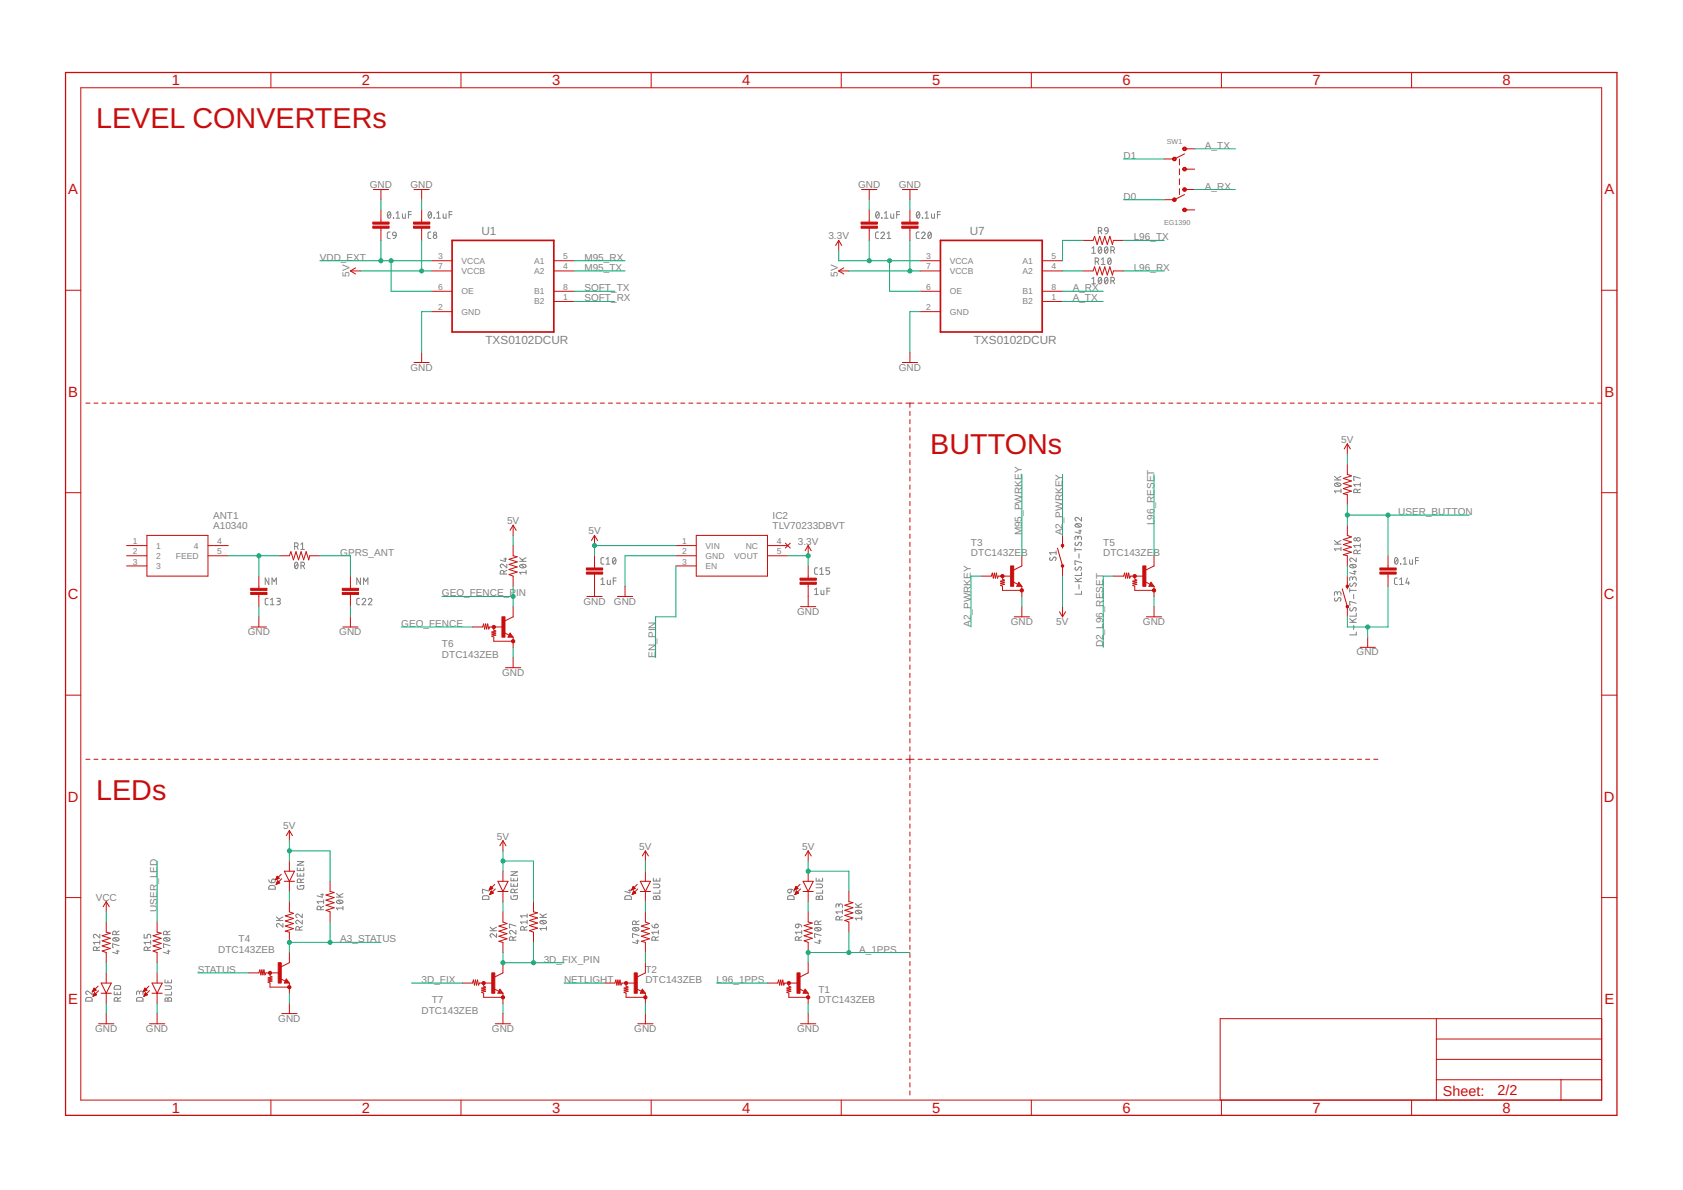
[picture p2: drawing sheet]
<svg xmlns="http://www.w3.org/2000/svg" width="420mm" height="297mm" viewBox="0 0 420 297" stroke-linecap="round" stroke-linejoin="round" font-family="sans-serif">
<defs><g id="words">
<g font-size="7.2" fill="#c90d0c">
<text x="24" y="32.1">LEVEL CONVERTERs</text>
<text x="232.2" y="113.3">BUTTONs</text>
<text x="24" y="199.7">LEDs</text>
</g>
<g font-size="3.7" fill="#c90d0c">
<text x="42.9" y="21.3">1</text>
<text x="90.3" y="21.3">2</text>
<text x="137.8" y="21.3">3</text>
<text x="185.3" y="21.3">4</text>
<text x="232.7" y="21.3">5</text>
<text x="280.2" y="21.3">6</text>
<text x="327.6" y="21.3">7</text>
<text x="375.1" y="21.3">8</text>
<text x="17" y="48.5">A</text>
<text x="400.5" y="48.5">A</text>
<text x="17" y="99">B</text>
<text x="400.5" y="99">B</text>
<text x="16.9" y="149.5">C</text>
<text x="400.4" y="149.5">C</text>
<text x="16.9" y="200.1">D</text>
<text x="400.4" y="200.1">D</text>
<text x="17" y="250.6">E</text>
<text x="400.5" y="250.6">E</text>
<text x="42.9" y="277.8">1</text>
<text x="90.3" y="277.8">2</text>
<text x="137.8" y="277.8">3</text>
<text x="185.3" y="277.8">4</text>
<text x="232.7" y="277.8">5</text>
<text x="280.2" y="277.8">6</text>
<text x="327.6" y="277.8">7</text>
<text x="375.1" y="277.8">8</text>
</g>
<g font-size="3.6" fill="#c90d0c">
<text x="360.2" y="273.5">Sheet:</text>
<text x="373.8" y="273.3">2/2</text>
</g>
<g font-size="2.9" fill="#808080">
<text x="120.2" y="58.6">U1</text>
<text x="242.1" y="58.6">U7</text>
<text x="121.2" y="85.9">TXS0102DCUR</text>
<text x="243.1" y="85.9">TXS0102DCUR</text>
</g>
<g font-size="2.5" fill="#808080">
<text x="280.5" y="39.7">D1</text>
<text x="300.8" y="37.1">A_TX</text>
<text x="92.3" y="47.1">GND</text>
<text x="102.5" y="47.1">GND</text>
<text x="214.2" y="47.1">GND</text>
<text x="224.4" y="47.1">GND</text>
<text x="300.8" y="47.3">A_RX</text>
<text x="280.5" y="49.8">D0</text>
<text x="206.8" y="59.7">3.3V</text>
<text x="79.9" y="65.1">VDD_EXT</text>
<text x="145.9" y="65.1">M95_RX</text>
<text x="283" y="60">L96_TX</text>
<text x="87.2" y="69.1" transform="rotate(-90 87.2 69.1)">5V</text>
<text x="145.9" y="67.6">M95_TX</text>
<text x="209.1" y="69.1" transform="rotate(-90 209.1 69.1)">5V</text>
<text x="283" y="67.6">L96_RX</text>
<text x="145.9" y="72.7">SOFT_TX</text>
<text x="145.9" y="75.2">SOFT_RX</text>
<text x="267.8" y="72.7">A_RX</text>
<text x="267.8" y="75.2">A_TX</text>
<text x="102.5" y="92.5">GND</text>
<text x="224.4" y="92.5">GND</text>
<text x="334.8" y="110.5">5V</text>
<text x="53.2" y="129.5">ANT1</text>
<text x="126.6" y="130.9">5V</text>
<text x="192.9" y="129.5">IC2</text>
<text x="288.1" y="131.1" transform="rotate(-90 288.1 131.1)">L96_RESET</text>
<text x="349.1" y="128.6">USER_BUTTON</text>
<text x="53.2" y="132">A10340</text>
<text x="146.9" y="133.4">5V</text>
<text x="192.9" y="132">TLV70233DBVT</text>
<text x="199.2" y="135.9">3.3V</text>
<text x="242.4" y="136.2">T3</text>
<text x="255.1" y="133.7" transform="rotate(-90 255.1 133.7)">M95_PWRKEY</text>
<text x="265.3" y="133.7" transform="rotate(-90 265.3 133.7)">A2_PWRKEY</text>
<text x="275.4" y="136.2">T5</text>
<text x="84.9" y="138.7">GPRS_ANT</text>
<text x="242.4" y="138.7">DTC143ZEB</text>
<text x="275.4" y="138.7">DTC143ZEB</text>
<text x="110.3" y="148.9">GEO_FENCE_P</text>
<text x="128.8" y="148.9">IN</text>
<text x="145.7" y="150.9">GND</text>
<text x="153.3" y="150.9">GND</text>
<text x="199" y="153.5">GND</text>
<text x="252.3" y="156">GND</text>
<text x="263.7" y="156">5V</text>
<text x="285.3" y="156">GND</text>
<text x="61.8" y="158.5">GND</text>
<text x="84.7" y="158.5">GND</text>
<text x="100.2" y="156.5">GEO_FENCE</text>
<text x="110.3" y="161.6">T6</text>
<text x="242.4" y="156.5" transform="rotate(-90 242.4 156.5)">A2_PWRKEY</text>
<text x="275.4" y="161.6" transform="rotate(-90 275.4 161.6)">D2_L96_RESET</text>
<text x="110.3" y="164.1">DTC143ZEB</text>
<text x="163.7" y="164.1" transform="rotate(-90 163.7 164.1)">EN_PIN</text>
<text x="338.7" y="163.6">GND</text>
<text x="125.3" y="168.7">GND</text>
<text x="70.7" y="207">5V</text>
<text x="124" y="209.6">5V</text>
<text x="159.6" y="212.1">5V</text>
<text x="200.2" y="212.1">5V</text>
<text x="23.9" y="224.8">VCC</text>
<text x="39.2" y="227.6" transform="rotate(-90 39.2 227.6)">USER_LED</text>
<text x="54.5" y="237.8">DTC143ZEB</text>
<text x="59.5" y="235.2">T4</text>
<text x="84.9" y="235.2">A3_STATUS</text>
<text x="214.5" y="237.8">A_1PPS</text>
<text x="49.4" y="242.9">STATUS</text>
<text x="105.3" y="245.4">3D_FIX</text>
<text x="135.7" y="240.3">3D_FIX_PIN</text>
<text x="140.8" y="245.4">NETLIGHT</text>
<text x="161.1" y="245.4">DTC143ZEB</text>
<text x="161.1" y="242.9">T2</text>
<text x="178.9" y="245.4">L96_1PPS</text>
<text x="107.8" y="250.5">T7</text>
<text x="204.3" y="250.5">DTC143ZEB</text>
<text x="204.3" y="247.9">T1</text>
<text x="23.7" y="257.6">GND</text>
<text x="36.4" y="257.6">GND</text>
<text x="69.5" y="255">GND</text>
<text x="105.3" y="253">DTC143ZEB</text>
<text x="122.8" y="257.6">GND</text>
<text x="158.4" y="257.6">GND</text>
<text x="199" y="257.6">GND</text>
</g>
<g font-size="2.1" fill="#808080">
<text x="109.3" y="64.7">3</text>
<text x="115.2" y="65.8">VCCA</text>
<text x="133.3" y="65.8">A1</text>
<text x="140.6" y="64.7">5</text>
<text x="231.3" y="64.7">3</text>
<text x="237.1" y="65.8">VCCA</text>
<text x="255.2" y="65.8">A1</text>
<text x="262.5" y="64.7">5</text>
<text x="109.3" y="67.3">7</text>
<text x="115.2" y="68.4">VCCB</text>
<text x="133.3" y="68.4">A2</text>
<text x="140.6" y="67.3">4</text>
<text x="231.3" y="67.3">7</text>
<text x="237.1" y="68.4">VCCB</text>
<text x="255.2" y="68.4">A2</text>
<text x="262.5" y="67.3">4</text>
<text x="109.3" y="72.3">6</text>
<text x="109.3" y="77.4">2</text>
<text x="115.2" y="73.5">OE</text>
<text x="133.3" y="73.5">B1</text>
<text x="133.3" y="76">B2</text>
<text x="140.6" y="72.3">8</text>
<text x="140.6" y="74.9">1</text>
<text x="231.3" y="72.3">6</text>
<text x="231.3" y="77.4">2</text>
<text x="237.1" y="73.5">OE</text>
<text x="255.2" y="73.5">B1</text>
<text x="255.2" y="76">B2</text>
<text x="262.5" y="72.3">8</text>
<text x="262.5" y="74.9">1</text>
<text x="115.2" y="78.5">GND</text>
<text x="237.1" y="78.5">GND</text>
<text x="33.2" y="135.8">1</text>
<text x="39" y="137">1</text>
<text x="48.4" y="137">4</text>
<text x="54.3" y="135.8">4</text>
<text x="170.3" y="135.8">1</text>
<text x="176.2" y="137">VIN</text>
<text x="186.2" y="137">NC</text>
<text x="193.9" y="135.8">4</text>
<text x="33.2" y="138.4">2</text>
<text x="33.2" y="140.9">3</text>
<text x="39" y="139.5">2</text>
<text x="39" y="142">3</text>
<text x="43.9" y="139.5">FEED</text>
<text x="54.3" y="138.4">5</text>
<text x="170.3" y="138.4">2</text>
<text x="170.3" y="140.9">3</text>
<text x="176.2" y="139.5">GND</text>
<text x="176.2" y="142">EN</text>
<text x="183.3" y="139.5">VOUT</text>
<text x="193.9" y="138.4">5</text>
</g>
<g font-size="1.8" fill="#808080">
<text x="291.3" y="35.9">SW1</text>
<text x="290.6" y="56.2">EG1390</text>
</g>
</g></defs>
<g fill="none" stroke="#808080" stroke-width=".25">
<path d="M96.9 53l.1-.1a.81 .81 0 0 1 .6 .8 .81 .81 0 0 1-.6 .7l-.3-.7zM97.4 57.9l-.5 .1-.2 .3v1l.7 .2M97.5 53.2l-.7 .9M98.1 58.1l.3-.2 .4 .2 .1 .7-.8-.1zM98.2 54.4h.1M98.9 54.5h.9M98.9 53.2l.4-.4v1.7M98.9 58.8l-.3 .6-.4 .1M100.5 53.4v.9l.3 .2h.4v-1.1M102 53.6h.7M102.7 52.8h-.7v1.7M107.1 53l.1-.1a.81 .81 0 0 1 .6 .8 .81 .81 0 0 1-.6 .7l-.4-.7z"/>
<path d="M107.6 57.9l-.5 .1-.3 .3 .1 1 .7 .2M107.7 53.2l-.8 .9M108.4 54.4h.1M109 54.5h.9M109 53.2l.5-.4v1.7M110.6 53.4l.1 .9 .2 .2h.5v-1.1M112.1 53.6h.7M112.8 52.8h-.7v1.7M218.8 53l.3-.2a.97 .97 0 0 1 0 1.7 1 1 0 0 1-.3-1.5zM219.3 57.9l-.5 .1-.2 .3v1l.2 .2h.5M219.4 53.2l-.7 .9M219.9 58.3a.45 .45 0 0 1 .6-.4 .45 .45 0 0 1 .2 .8l-.8 .8h.9"/>
<path d="M220.1 54.4l.1 .1zM220.8 54.5h.9M220.8 53.2l.4-.4v1.7M221.5 59.5h.9M221.5 58.3l.4-.4v1.6M222.4 53.4v.9l.3 .2h.4v-1.1M223.9 53.6h.7M224.6 52.8h-.7v1.7M229 53l.2-.2a.97 .97 0 0 1 0 1.7 1 1 0 0 1-.2-1.5zM229.5 57.9l-.5 .1-.3 .3 .1 1 .2 .2h.5M229.6 53.2l-.7 .9M230.1 58.3a.45 .45 0 0 1 .6-.4 .45 .45 0 0 1 .1 .8l-.7 .8h.9"/>
<path d="M230.3 54.4l.1 .1zM230.9 54.5h.9M230.9 53.2l.5-.4v1.7M231.8 58h.1a.81 .81 0 0 1 .6 .7 .81 .81 0 0 1-.6 .8l-.3-.8zM232.4 58.3l-.7 .9M232.5 53.4l.1 .9 .2 .2h.5v-1.1M234 53.6h.7M234.7 52.8h-.7v1.7M274.2 57.7h.4a.46 .46 0 0 0 .5-.5 .46 .46 0 0 0-.5-.4h-.4v1.6M274.7 57.7l.4 .7M275.9 56.9l.3-.1 .3 .1 .1 .8-.8-.1zM276.6 57.7l-.2 .6-.5 .1"/>
<path d="M272.6 62l.4-.4v1.6M272.6 69.6l.4-.4v1.6M272.6 63.2h.9M272.6 70.8h.9M273.4 65.3h.5a.46 .46 0 0 0 .4-.5 .46 .46 0 0 0-.4-.4h-.5v1.6M273.9 65.3l.4 .7M274.4 61.7l.1-.1a.81 .81 0 0 1 .6 .8 .81 .81 0 0 1-.6 .8l-.3-.5zM274.4 69.3h.1a.78 .78 0 0 1 .6 .5 .78 .78 0 0 1-.2 .8l-.3 .2a1 1 0 0 1-.2-1.5zM275 62l-.8 .9M275 69.6l-.8 .9M275 64.7l.4-.3v1.6M275 66h.9"/>
<path d="M275.9 61.7l.3-.1a.97 .97 0 0 1 0 1.6 1 1 0 0 1-.3-1.5zM275.9 69.3l.3-.1a.97 .97 0 0 1 0 1.6 1.02 1.02 0 0 1-.3-1.5zM276.5 62l-.7 .9M276.5 69.6l-.7 .9M276.7 64.5l.1-.1a.79 .79 0 0 1 .7 .6 .79 .79 0 0 1-.2 .8l-.3 .2a1 1 0 0 1-.3-1.5zM277.3 62.5h.5a.46 .46 0 0 0 .4-.4 .46 .46 0 0 0-.4-.5h-.5v1.6M277.3 70.1h.5a.46 .46 0 0 0 .4-.4 .46 .46 0 0 0-.4-.5h-.5v1.6M277.3 64.7l-.7 1M277.9 62.5l.3 .7M277.9 70.1l.3 .7M333.1 119.8h1.7M333.1 118.9l1 .9"/>
<path d="M334.8 118.9l-1 .5M339.6 119.4l-1.6-.5v.9h.1M73.6 136.4h.4a.44 .44 0 0 0 .4-.4 .44 .44 0 0 0-.4-.5h-.4v1.6M74.1 136.4l.3 .7M75.1 135.9l.4-.4v1.6M75.1 137.1h.9M125.8 139.5h.7M126.2 139.3v.9l-1.3-.4M129.7 139.2l1 .9M131.3 139.2l-1 .6M150.7 139.2h-.5l-.2 .4 .1 1 .6 .2M151.3 139.6l.5-.4v1.6"/>
<path d="M153.1 139.3l.3-.1a.87 .87 0 0 1 .4 .8 .87 .87 0 0 1-.6 .8l-.3-.8zM153.7 139.6l-.7 .8M262.2 139.1l-.1 .2a.38 .38 0 0 0 .1 .5 .38 .38 0 0 0 .5-.1l.3-.5a.44 .44 0 0 1 .7 .1 .44 .44 0 0 1-.3 .6M263.7 138h-1.7l.4 .4M263.7 137.5v.9M268.4 136.7v.9M268.4 137.2h1.6M268.5 130.9a.9 .9 0 0 1 1.5 .4 .88 .88 0 0 1-.9 .3 .88 .88 0 0 1-.7-.6zM268.5 135.4l-.1 .2a.38 .38 0 0 0 .1 .5 .38 .38 0 0 0 .5-.1l.3-.5a.41 .41 0 0 1 .6 0 .41 .41 0 0 1 0 .6l-.1 .1M268.7 130.8l.9 .7M269.1 134.3a.46 .46 0 0 1 .4-.5 .46 .46 0 0 1 .5 .5v.4M269.1 134.6v-.4a.36 .36 0 0 0-.4-.4 .36 .36 0 0 0-.3 .4v.5"/>
<path d="M269.3 132.5h.7M269.4 138.2v1.1M269.6 132.3v.9l-1.2-.4M270 129.1v.9l-.9-.7a.45 .45 0 0 0-.7 .1 .45 .45 0 0 0 .3 .6M333.1 135.8h1.7M333.1 134.9l1 .9M333.2 120.7a1.03 1.03 0 0 1 1.6 .3 .97 .97 0 0 1-1.7 0zM333.5 120.6l.9 .7M334.8 122.6h-1.7l.4 .4M334.8 122.1v.9M334.8 136.6v.9M334.8 137h-1.7l.4 .5"/>
<path d="M334.8 134.9l-1 .6M338.6 139.3v.9l-.9-.8a.45 .45 0 0 0-.7 .2 .45 .45 0 0 0 .3 .6M338.9 123v-.5a.44 .44 0 0 0-.5-.4 .44 .44 0 0 0-.4 .4v.5h1.6M338.9 138.2v-.4a.44 .44 0 0 0-.5-.5 .44 .44 0 0 0-.4 .5v.4h1.6M339.6 122.1l-.7 .3M339.6 121h-1.6l.3 .4M339.6 120.5v.9M339.6 135.7v1M339.6 137.3l-.7 .4M339.6 136.2h-1.6l.3 .5M348.3 139.3l.3-.1a.97 .97 0 0 1 0 1.6 1.03 1.03 0 0 1-.3-1.5zM348.9 139.6l-.7 .8"/>
<path d="M350.3 139.6l.5-.4v1.6M351.9 139.7v1l.3 .1h.4v-1.1M353.4 139.9h.7M354.1 139.2h-.7v1.6M66.9 149.4h-.5l-.2 .3 .1 1 .1 .2 .5 .1M67.1 144.3v1.6l-.9-1.6v1.6M67.5 151h.9M67.5 149.7l.5-.3v1.6M67.9 145.9v-1.6l.5 .9 .6-.9v1.6M69.1 149.4h.5a.36 .36 0 0 1 .4 .3 .36 .36 0 0 1-.4 .4h-.3M69.5 150.1a.44 .44 0 0 1 .5 .4 .44 .44 0 0 1-.5 .5h-.4M73.7 140.4h.1a.81 .81 0 0 1 .6 .7 .81 .81 0 0 1-.6 .8l-.3-.8z"/>
<path d="M74.3 140.7l-.7 .9M75.1 141.2h.5a.44 .44 0 0 0 .4-.4 .44 .44 0 0 0-.4-.5h-.5v1.7M75.7 141.2l.3 .8M89.8 149.4h-.5l-.2 .3v1l.7 .3M90 144.3v1.6l-.9-1.6v1.6M90.4 149.7a.44 .44 0 0 1 .6-.3 .44 .44 0 0 1 .1 .7l-.7 .9h.9M90.8 145.9v-1.6l.5 .9 .5-.9v1.6M91.9 149.7a.44 .44 0 0 1 .7-.3 .44 .44 0 0 1 .1 .7l-.8 .9h.9M125.8 143.3v-.5a.46 .46 0 0 0-.5-.4 .46 .46 0 0 0-.4 .4v.5h1.6M126.5 140.8v.9l-.9-.8a.45 .45 0 0 0-.7 .2 .45 .45 0 0 0 .3 .6M126.5 142.4l-.7 .3M129.7 140.1h1.6"/>
<path d="M129.8 141.1a.89 .89 0 0 1 1.5 .3 .88 .88 0 0 1-.9 .4 .88 .88 0 0 1-.7-.6zM130.1 140.9l.9 .8M131.3 142.9h-1.6l.4 .4M131.3 142.4v.9M150 144.6l.5-.3v1.6M150 145.9h.9M151.3 140.8h.9M151.6 144.8v.9l.3 .2h.5v-1.1M153.1 145h.7M153.8 144.3h-.7v1.6M203.4 147.2l.4-.4v1.6M203.4 148.4h.9"/>
<path d="M204.1 141.7l-.5 .1-.2 .3v1l.7 .3M204.7 143.4h.9M204.7 142.1l.4-.4v1.7M205 147.3v.9l.1 .2h.6v-1.1M206.4 147.5h.8M207.1 141.7h-.9v.8h.6a.46 .46 0 0 1 .3 .4 .46 .46 0 0 1-.3 .5h-.6M207.2 146.8h-.8v1.6M268.4 145.2h1.6M268.4 144.3l1 .9M268.5 141.6l-.1 .2a.37 .37 0 0 0 .1 .5 .37 .37 0 0 0 .5-.1l.3-.5a.4 .4 0 0 1 .6-.1 .4 .4 0 0 1 0 .6l-.1 .2M269.4 145.9v1.1M270 147.6v.7h-1.6"/>
<path d="M270 142.9v.7h-1.6M270 144.3l-1 .5M270 140.4l-1.6-.4v.9h.2M333.3 149.3a.41 .41 0 0 0-.1 .6 .41 .41 0 0 0 .5 .1l.4-.6a.37 .37 0 0 1 .5-.1 .37 .37 0 0 1 .1 .5l-.2 .3M333.9 148.1a.46 .46 0 0 1 .4-.4 .46 .46 0 0 1 .5 .4v.5M333.9 148.4v-.4a.36 .36 0 0 0-.4-.3 .36 .36 0 0 0-.4 .3v.6M337 155.3h1.6M337 154.4l.9 .9M337 146.9v.9M337 147.4h1.6M337.1 141.1a.9 .9 0 0 1 1.4 .3 .88 .88 0 0 1-.8 .4 .88 .88 0 0 1-.7-.6zM337.1 151.7a.42 .42 0 0 0-.1 .6 .42 .42 0 0 0 .5 .1l.5-.7a.46 .46 0 0 1 .6 .2 .46 .46 0 0 1-.3 .6"/>
<path d="M337.1 145.6a.41 .41 0 0 0-.1 .6 .41 .41 0 0 0 .6 0l.3-.5a.44 .44 0 0 1 .7 0 .44 .44 0 0 1-.3 .7M337.3 140.9l.9 .8M337.7 144.4a.46 .46 0 0 1 .4-.4 .46 .46 0 0 1 .5 .4v.5M337.7 144.7v-.4a.36 .36 0 0 0-.4-.3 .36 .36 0 0 0-.3 .3v.6M337.8 142.7h.8M337.9 148.4v1.1M337.9 156.1v1.1M338.2 142.4v.9l-1.2-.3M338.6 157.8v.7h-1.6M338.6 153.1v.7h-1.6M338.6 154.4l-1 .6M338.6 150.6l-1.6-.5v.9h.1"/>
<path d="M348.8 144.3h-.5l-.2 .3v1.1l.7 .2M349.4 145.9h.9M349.4 144.6l.5-.3v1.6M349.6 140.7l.1 .1zM350.3 140.8h.9M351.3 144.3l-.3 1.2h.9M351.6 145.2v.7M67.1 219.6l.1 .4 .6 .3M67.9 219.5a.47 .47 0 0 1 .8 .2 .47 .47 0 0 1-.4 .6h-.5zM74.2 216.6v.7h1.6v-.7M74.2 218v.7h1.6v-.7M74.2 215.1h1.6l-1.6 .9h1.6"/>
<path d="M74.9 216.8v.5M74.9 218.1v.6M75.8 219.4l-.7 .3M127.6 219.1v.8h1.6v-.8M127.6 217.6h1.6l-1.6 .9h1.6M128.3 219.3v.6M163.1 219.2v.7h1.6v-.7M163.8 219.4v.5M203.8 219.2v.7h1.6v-.7M204.5 219.4v.5M24.2 237.2v-.4a.44 .44 0 0 0-.5-.5 .44 .44 0 0 0-.4 .5v.4h1.6M24.9 233.2v.9l-.9-.7a.44 .44 0 0 0-.7 .1 .44 .44 0 0 0 .4 .6"/>
<path d="M24.9 236.3l-.7 .4M24.9 235.2h-1.6l.4 .5M24.9 234.8v.9M28.2 234.2a.9 .9 0 0 1 1.5 .4 .88 .88 0 0 1-.8 .4 .88 .88 0 0 1-.7-.6zM28.5 234.1l.9 .7M29 233.3v-.4a.44 .44 0 0 0-.4-.5 .44 .44 0 0 0-.5 .5v.4h1.6M29 237.4h.7M29.4 237.2v.9l-1.3-.4M29.7 236.1l-1.6-.5v.9h.2M29.7 232.4l-.7 .4M36 233.2v.9h.7v-.5a.45 .45 0 0 1 .5-.4 .45 .45 0 0 1 .4 .4v.5M36.9 237.2v-.4a.46 .46 0 0 0-.5-.5 .46 .46 0 0 0-.4 .5v.4h1.6"/>
<path d="M37.6 235.2h-1.6l.4 .5M37.6 236.3l-.7 .4M37.6 234.8v.9M40.9 234.2a.9 .9 0 0 1 1.5 .4 .88 .88 0 0 1-.8 .4 .88 .88 0 0 1-.7-.6zM41.2 234.1l.9 .7M41.7 233.3v-.4a.46 .46 0 0 0-.4-.5 .46 .46 0 0 0-.5 .5v.4h1.6M41.7 237.4h.7M42.1 237.2v.9l-1.3-.4M42.4 236.1l-1.6-.5v.9h.2M42.4 232.4l-.7 .4M67.2 221.2l1.3-.1 .2 .2v.7h-1.6zM69 229.8h1.6"/>
<path d="M69 228.9l1 .9M70.6 230.5v.9l-.9-.7a.44 .44 0 0 0-.7 .1 .44 .44 0 0 0 .4 .6M70.6 228.9l-1 .5M74.2 221v.6l.2 .3h1.2l.2-.2v-.7h-.9v.3M74.7 232.2v-.5a.46 .46 0 0 0-.4-.4 .46 .46 0 0 0-.5 .4v.5h1.7M75.1 220.3v-.5a.46 .46 0 0 0-.4-.4 .46 .46 0 0 0-.5 .4v.5h1.6M75.5 229.7v.9l-1-.8a.44 .44 0 0 0-.6 .2 .44 .44 0 0 0 .3 .6M75.5 228.1v.9l-1-.7a.44 .44 0 0 0-.6 .1 .44 .44 0 0 0 .3 .6M75.5 231.3l-.8 .3M80.1 227.1v-.5a.46 .46 0 0 0-.5-.4 .46 .46 0 0 0-.4 .4v.5h1.6M80.1 223.3h.7M80.4 223.1v.9l-1.2-.4"/>
<path d="M80.8 226.2l-.7 .3M80.8 225.1h-1.6l.3 .4M80.8 224.6v.9M84 223.9h1.6M84 223l1 .9M84.1 224.9a.89 .89 0 0 1 1.5 .4 .89 .89 0 0 1-.9 .3 .89 .89 0 0 1-.7-.6zM84.3 224.7l1 .8M85.6 226.7h-1.6l.3 .4M85.6 226.2v.9M85.6 223l-1 .6M120.6 223.7l1.2-.1 .2 .3 .1 .6h-1.7zM122.1 222.4l-1.7-.4v.9h.2"/>
<path d="M122.3 232.3h1.7M122.3 231.4l1 .9M124 233.1v.9l-.9-.8a.44 .44 0 0 0-.7 .1 .44 .44 0 0 0 .3 .7M124 231.4l-1 .6M127.6 223.6v.7l.2 .2 1.3-.1 .1-.8h-.9v.3M127.6 220.5v.7h1.6v-.7M128.1 234.7v-.4a.46 .46 0 0 0-.5-.5 .46 .46 0 0 0-.4 .5v.4h1.6M128.3 220.7v.5M128.5 222.8v-.4a.46 .46 0 0 0-.5-.5 .46 .46 0 0 0-.4 .5v.4h1.6M128.8 232.2v1l-.9-.8a.44 .44 0 0 0-.7 .1 .44 .44 0 0 0 .3 .7M128.8 231.1l-1.6-.4v.9h.2M128.8 233.8l-.7 .4"/>
<path d="M129.2 221.9l-.7 .4M130.9 232.2v-.5a.46 .46 0 0 0-.5-.4 .46 .46 0 0 0-.4 .4v.5h1.6M131.6 231.3l-.7 .3M131.6 230.2h-1.6l.3 .4M131.6 228.1v.9M131.6 229.7v.9M131.6 228.6h-1.6l.3 .4M134.8 229h1.6M134.8 228.1l1 .9M134.9 230a.88 .88 0 0 1 1.5 .3 .88 .88 0 0 1-.9 .4 .88 .88 0 0 1-.7-.6zM135.1 229.8l1 .7M136.4 231.8h-1.6l.3 .4"/>
<path d="M136.4 231.3v.9M136.4 228.1l-1 .5M156.1 223.7l1.2-.1 .3 .3v.6h-1.6zM156.9 222.2h.7M157.3 222v.9l-1.3-.4M158 231.7a1.03 1.03 0 0 1 1.5 .2 .97 .97 0 0 1-1.6 0zM158.3 231.6l.9 .7M158.8 230.8v-.5a.44 .44 0 0 0-.5-.4 .44 .44 0 0 0-.4 .4v.5h1.6M158.8 234.9h.7M159.2 234.6v.9l-1.3-.3M159.5 233.5l-1.6-.5v1h.2M159.5 229.9l-.7 .3"/>
<path d="M162.7 230.9l.3 .6 .4 .1M163.1 220.7h1.2a.46 .46 0 0 1 .4 .4 .46 .46 0 0 1-.4 .5h-1.2M163.2 223.8l.4-.1 .2 .3a.46 .46 0 0 1 .5-.4 .46 .46 0 0 1 .4 .4v.5h-1.6zM163.6 230.8a.46 .46 0 0 1 .7 .1 .46 .46 0 0 1-.4 .7h-.5zM163.6 234.7v-.4a.44 .44 0 0 0-.4-.5 .44 .44 0 0 0-.5 .5v.4h1.7M163.8 224v.5M164.4 233.8l-.8 .4M164.4 232.7h-1.7l.4 .5M164.4 232.2v1M164.7 222.2v.7h-1.6M196.8 223.7l1.2-.1 .2 .3v.6h-1.6zM196.8 222.1l.7-.1v.5a.45 .45 0 0 1-.6 .3 .45 .45 0 0 1-.1-.7z"/>
<path d="M197.5 222l.6 .3 .1 .4M198.7 230.8l.7-.1v.5a.45 .45 0 0 1-.6 .3 .45 .45 0 0 1-.1-.7zM199.4 234.7v-.4a.44 .44 0 0 0-.4-.5 .44 .44 0 0 0-.5 .5v.4h1.7M199.4 230.7l.6 .3 .2 .4M200.2 232.7h-1.7l.4 .5M200.2 233.8l-.8 .4M200.2 232.2v1M203.5 231.7a.9 .9 0 0 1 1.5 .4 .88 .88 0 0 1-.9 .3 .88 .88 0 0 1-.7-.6zM203.7 231.6l.9 .7M203.8 220.7h1.1a.46 .46 0 0 1 .5 .4 .46 .46 0 0 1-.5 .5h-1.1M203.9 223.8l.3-.1 .3 .3a.44 .44 0 0 1 .4-.4 .44 .44 0 0 1 .5 .4v.5h-1.6zM204.3 230.8v-.5a.44 .44 0 0 0-.5-.4 .44 .44 0 0 0-.4 .4v.5h1.6"/>
<path d="M204.3 234.9h.7M204.5 224v.5M204.6 234.6v.9l-1.2-.3M205 233.5l-1.6-.5v1h.1M205 229.9l-.7 .3M205.4 222.2v.7h-1.6M209.4 226.1a.44 .44 0 0 1 .5-.5 .44 .44 0 0 1 .4 .5v.4M209.4 226.3v-.3a.36 .36 0 0 0-.3-.4 .36 .36 0 0 0-.4 .4v.5M209.6 229.6v-.4a.44 .44 0 0 0-.5-.5 .44 .44 0 0 0-.4 .5v.4h1.6M210.3 228.7l-.7 .4M210.3 227.6h-1.6l.4 .5M210.3 227.2v.9"/>
<path d="M213.5 226.5h1.6M213.5 225.6l1 .9M213.6 227.4a.89 .89 0 0 1 1.5 .4 .88 .88 0 0 1-.8 .3 .88 .88 0 0 1-.7-.6zM213.9 227.3l.9 .7M215.1 229.2h-1.6l.4 .5M215.1 228.8v.9M215.1 225.6l-1 .5M21.5 249.1l1.2-.1 .3 .3v.6h-1.6zM23 247.4v.9l-.9-.8a.44 .44 0 0 0-.7 .1 .44 .44 0 0 0 .4 .7M28.5 247.6v.7h1.6v-.7M28.6 246.1h1.2l.3 .2v.6h-1.6zM29.2 247.7v.6"/>
<path d="M29.4 249.9v-.5a.44 .44 0 0 0-.4-.4 .44 .44 0 0 0-.5 .4v.5h1.6M30.1 249l-.7 .3M34.2 249.1l1.2-.1 .3 .3v.6h-1.6zM34.8 247.8a.44 .44 0 0 1 .5-.4 .44 .44 0 0 1 .4 .4v.5M34.8 248.1v-.4a.36 .36 0 0 0-.3-.3 .36 .36 0 0 0-.4 .3v.6M41.2 246.1h1.2a.46 .46 0 0 1 .4 .4 .46 .46 0 0 1-.4 .5h-1.2M41.2 244.6v.7h1.6v-.7M41.3 249.2l.4-.1 .2 .3a.44 .44 0 0 1 .5-.4 .44 .44 0 0 1 .4 .4v.5h-1.6zM41.9 244.8v.5M41.9 249.4v.5M42.8 247.6v.7h-1.6"/>
<circle cx="108.6" cy="59.1" r=".45"/>
<circle cx="108.6" cy="58.3" r=".36"/>
<circle cx="338.3" cy="134.6" r=".36"/>
<circle cx="339.1" cy="134.6" r=".45"/>
</g>
<g fill="none" stroke="#c90d0c" stroke-width=".25">
<path d="M67.6 18.1v3.8M115.1 18.1v3.8M162.6 18.1v3.8M210 18.1v3.8M257.5 18.1v3.8M304.9 18.1v3.8M352.4 18.1v3.8M20.2 21.9h379.7v252.7h-379.7zM294.4 39.7v1.5M295.7 38.4l-2.5 1.3h-2.6M295.7 37.1h2.6M93.2 47.3h3.8"/>
<path d="M95.1 47.3v2.5M95.1 52.4v3M95.1 57v3M103.4 47.3h3.7M105.3 47.3v2.5M105.3 52.4v3M105.3 57v3M215.1 47.3h3.8M217 47.3v2.5M217 52.4v3M217 57v3M225.3 47.3h3.8"/>
<path d="M227.2 47.3v2.5M227.2 52.4v3M227.2 57v3M294.4 42.2v1.4M294.4 44.6v1.5M294.4 47.1v1.5M295.7 42.2h2.6M295.7 48.6l-2.5 1.2h-2.6M295.7 52.4h2.6M295.7 47.3h2.6M16.4 72.5h3.8M87.5 67.6h2.5"/>
<path d="M87.5 67.6l1.3 .8M88.8 66.9l-1.3 .7M107.8 65.1h5.1M107.8 67.6h5.1M107.8 72.7h5.1M107.8 77.8h5.1M138.3 65.1h5M138.3 67.6h5M138.3 72.7h5M138.3 75.2h5M209.4 67.6h2.5M209.4 67.6l1.3 .8"/>
<path d="M209.4 60l.7 1.3M209.4 60l-.8 1.3M209.4 60v2.5M210.7 66.9l-1.3 .7M229.7 65.1h5.1M229.7 67.6h5.1M229.7 72.7h5.1M229.7 77.8h5.1M260.2 65.1h5.1M260.2 67.6h5.1M260.2 72.7h5.1M260.2 75.2h5.1"/>
<path d="M270.3 67.6h2.6l.4-1 .6 2 .6-2 .7 2 .6-2 .6 2 .7-2 .6 2 .3-1h2.5M270.3 60h2.6l.4-1 .6 2 .6-2 .7 2 .6-2 .6 2 .7-2 .6 2 .3-1h2.5M399.9 72.5h3.8M103.4 90.5h3.7M105.3 87.9v2.6M225.3 90.5h3.8M227.2 87.9v2.6M21.4 100.6h1.1M23.5 100.6h.9M25.5 100.6h1M27.5 100.6h1M29.5 100.6h1"/>
<path d="M31.5 100.6h1M33.5 100.6h1M35.5 100.6h1M37.5 100.6h1M39.5 100.6h1M41.5 100.6h1M43.5 100.6h1M45.5 100.6h1M47.5 100.6h1M49.5 100.6h1M51.5 100.6h1.1M53.6 100.6h1"/>
<path d="M55.6 100.6h1M57.6 100.6h1M59.6 100.6h1M61.6 100.6h1M63.6 100.6h1M65.6 100.6h1M67.6 100.6h1M69.6 100.6h1M71.6 100.6h1M73.6 100.6h1M75.6 100.6h1M77.6 100.6h1"/>
<path d="M79.7 100.6h.9M81.6 100.6h1.1M83.7 100.6h1M85.7 100.6h1M87.7 100.6h1M89.7 100.6h1M91.7 100.6h1M93.7 100.6h1M95.7 100.6h1M97.7 100.6h1M99.7 100.6h1M101.7 100.6h1"/>
<path d="M103.7 100.6h1M105.7 100.6h1M107.7 100.6h1.1M109.7 100.6h1M111.8 100.6h1M113.8 100.6h1M115.8 100.6h1M117.8 100.6h1M119.8 100.6h1M121.8 100.6h1M123.8 100.6h1M125.8 100.6h1"/>
<path d="M127.8 100.6h1M129.8 100.6h1M131.8 100.6h1M133.8 100.6h1M135.8 100.6h1M137.8 100.6h1.1M139.8 100.6h1.1M141.9 100.6h1M143.9 100.6h1M145.9 100.6h1M147.9 100.6h1M149.9 100.6h1"/>
<path d="M151.9 100.6h1M153.9 100.6h1M155.9 100.6h1M157.9 100.6h1M159.9 100.6h1M161.9 100.6h1M163.9 100.6h1.1M165.9 100.6h1M168 100.6h1M169.9 100.6h1.1M172 100.6h1M174 100.6h1"/>
<path d="M176 100.6h1M178 100.6h1M180 100.6h1M182 100.6h1M184 100.6h1M186 100.6h1M188 100.6h1M190 100.6h1M192 100.6h1M194 100.6h1.1M196 100.6h1.1M198.1 100.6h1"/>
<path d="M200.1 100.6h1M202.1 100.6h1M204.1 100.6h1M206.1 100.6h1M208.1 100.6h1M210.1 100.6h1M212.1 100.6h1M214.1 100.6h1M216.1 100.6h1M218.1 100.6h1M220.1 100.6h1M222.1 100.6h1"/>
<path d="M224.1 100.6h1M226.1 100.6h2.1M227.2 100.6v1.1M227.2 102.7v1M227.2 104.7v1.1M227.2 106.8v1M227.2 108.8v1.1M227.2 110.8v1.1M227.2 112.9v1M227.2 114.9v1.1M227.2 117v1M227.2 119v1.1"/>
<path d="M229.2 100.6h1M231.2 100.6h1M233.2 100.6h1M235.2 100.6h1.1M237.3 100.6h1M239.3 100.6h1M241.3 100.6h1M243.3 100.6h1M245.3 100.6h1.1M247.4 100.6h1M249.4 100.6h1M251.4 100.6h1"/>
<path d="M253.4 100.6h1M255.4 100.6h1.1M257.5 100.6h1M259.5 100.6h1M261.5 100.6h1M263.5 100.6h1M265.5 100.6h1.1M267.5 100.6h1.1M269.6 100.6h1M271.6 100.6h1M273.6 100.6h1M275.6 100.6h1"/>
<path d="M277.6 100.6h1.1M279.7 100.6h1M281.7 100.6h1M283.7 100.6h1M285.7 100.6h1M287.7 100.6h1.1M289.8 100.6h1M291.8 100.6h1M293.8 100.6h1M295.8 100.6h1M297.9 100.6h1M299.9 100.6h1"/>
<path d="M301.9 100.6h1M303.9 100.6h1M305.9 100.6h1M308 100.6h1M310 100.6h1M312 100.6h1M314 100.6h1M316 100.6h1.1M318.1 100.6h1M320.1 100.6h1M322.1 100.6h1M324.1 100.6h1"/>
<path d="M326.1 100.6h1.1M328.1 100.6h1.1M330.2 100.6h1M332.2 100.6h1M334.2 100.6h1M336.2 100.6h1M336.4 110.8v2.5M336.4 115.9v2.5l1 .4-2.1 .6 2.1 .7-2.1 .6 2.1 .6-2.1 .7 2.1 .6-2.1 .6 1.1 .3v2.5M336.4 110.8l.7 1.3M336.4 110.8l-.8 1.3M338.2 100.6h1.1M340.3 100.6h1"/>
<path d="M342.3 100.6h1M344.3 100.6h1M346.3 100.6h1M348.3 100.6h1.1M350.4 100.6h1M352.4 100.6h1M354.4 100.6h1M356.4 100.6h1M358.4 100.6h1.1M360.5 100.6h1M362.5 100.6h1M364.5 100.6h1"/>
<path d="M366.5 100.6h1M368.5 100.6h1.1M370.6 100.6h1M372.6 100.6h1M374.6 100.6h1M376.6 100.6h1M378.6 100.6h1.1M380.7 100.6h1M382.7 100.6h1M384.7 100.6h1M386.7 100.6h1M388.7 100.6h1.1"/>
<path d="M390.8 100.6h1M392.8 100.6h1M394.8 100.6h1M396.8 100.6h1M398.8 100.6h1.1M16.4 123h3.8M31.6 136.2h5.1M31.6 138.7h5.1M36.7 133.6h15.2v10.2h-15.2zM51.9 136.2h5.1M51.9 138.7h5.1M69.7 138.7h2.5l.4-1 .7 2 .6-2 .6 2 .7-2 .6 2 .6-2 .7 2 .2-1h2.6"/>
<path d="M128.1 131.1v2.5M128.1 136.2v2.5l1 .3-2 .6 2 .7-2 .6 2 .6-2 .7 2 .6-2 .6 1 .4v2.5M128.1 131.1l.8 1.3M128.1 131.1l-.8 1.3M148.4 133.6v2.6M148.4 138.7v3.1M148.4 133.6l.8 1.3M148.4 133.6l-.7 1.3M168.7 136.2h5.1M168.7 138.7h5.1M173.8 133.6h17.8v10.2h-17.8zM191.6 136.2h5.1"/>
<path d="M191.6 138.7h5.1M196.1 135.6l1.2 1.2M197.3 135.6l-1.2 1.2M201.8 136.2v2.5M201.8 136.2l.7 1.3M201.8 136.2l-.8 1.3M227.2 121.1v1M227.2 123.1v1M227.2 125.2v1M227.2 127.2v1M227.2 129.2v1.1M227.2 131.3v1"/>
<path d="M227.2 133.3v1.1M227.2 135.4v1M227.2 137.4v1.1M227.2 139.4v1.1M255.1 138.7v2.6l-2 1M264 136.8l1.3 4.5v2.5M265.3 133.6v3.2M288.1 138.7v2.6l-2 1M336.4 131.1v2.5l1 .4-2.1 .7 2.1 .6-2.1 .6 2.1 .7-2.1 .6 2.1 .6-2.1 .7 1.1 .2v2.6M346.5 138.7v3.1M399.9 123h3.8M31.6 141.3h5.1"/>
<path d="M62.7 156.5h3.8M64.6 143.8v3.1M64.6 148.4v3M64.6 154v2.5M85.6 156.5h3.8M87.5 143.8v3.1M87.5 148.4v3M87.5 154v2.5M117.9 156.5h2.6l.2-.8 .3 1.3 .2-1.3 .3 1.3 .3-1.3 .2 1.3 .3-.5h3M123.3 156.5v.8l.5 .2-1 .3 1 .2-1 .3 1 .2-1 .3 .5 .2v1.1h4.8M125.9 157.9l1.2 .6M127.3 158l.8 1h-1.3z"/>
<path d="M127.3 158.5l.2 .3h-.4l.2-.5 .5 .6h-.7M128.1 151.4v2.6l-2 1M128.1 159v2.6M146.5 148.9h3.8M148.4 143.3v5.6M154.1 148.9h3.8M156 146.3v2.6M168.7 141.3h5.1M199.9 151.4h3.8M201.8 141.3v3M201.8 145.8v5.6M227.2 141.5v1"/>
<path d="M227.2 143.5v1.1M227.2 145.6v1M227.2 147.6v1.1M227.2 149.7v1M227.2 151.7v1.1M227.2 153.8v1M227.2 155.8v1M227.2 157.8v1.1M227.2 159.9v1M244.9 143.8h2.6l.2-.8 .3 1.3 .2-1.3 .3 1.3 .3-1.3 .2 1.3 .3-.5h3M250.3 143.8v.8l.5 .2-1 .3 1 .2-1 .3 1 .2-1 .3 .5 .2v1.1h4.8M252.9 145.2l1.2 .6"/>
<path d="M253.2 154h3.8M254.3 145.3l.8 1h-1.3zM254.3 145.8l.2 .3h-.4l.2-.5 .5 .6h-.7M255.1 146.3v2.6M255.1 151.4v2.6M264.5 152.7l.8 1.3M265.3 151.4v2.6M266 152.7l-.7 1.3M278 143.8h2.5l.3-.8 .2 1.3 .3-1.3 .2 1.3 .3-1.3 .2 1.3 .3-.5h3M283.3 143.8v.8l.5 .2-1 .3 1 .2-1 .3 1 .2-1 .3 .5 .2v1.1h4.8M285.9 145.2l1.2 .6M286.2 154h3.8"/>
<path d="M287.3 145.3l.8 1h-1.3zM287.3 145.8l.2 .3h-.4l.2-.5 .5 .6h-.7M288.1 146.3v2.6M288.1 151.4v2.6M335.1 147l1.3 4.4v2.6M336.4 143.8v3.2M341.4 159v2.6M346.5 143.3v3M16.4 173.5h3.8M126.2 166.7h3.8M128.1 164.1v2.6M227.2 161.9v1.1"/>
<path d="M227.2 164v1M227.2 166v1M227.2 168v1.1M227.2 170.1v1M227.2 172.1v1.1M227.2 174.2v1M227.2 176.2v1.1M227.2 178.3v1M339.5 161.6h3.8M399.9 173.5h3.8M21.4 189.5h1.1M23.5 189.5h.9"/>
<path d="M25.5 189.5h1M27.5 189.5h1M29.5 189.5h1M31.5 189.5h1M33.5 189.5h1M35.5 189.5h1M37.5 189.5h1M39.5 189.5h1M41.5 189.5h1M43.5 189.5h1M45.5 189.5h1M47.5 189.5h1"/>
<path d="M49.5 189.5h1M51.5 189.5h1.1M53.6 189.5h1M55.6 189.5h1M57.6 189.5h1M59.6 189.5h1M61.6 189.5h1M63.6 189.5h1M65.6 189.5h1M67.6 189.5h1M69.6 189.5h1M71.6 189.5h1"/>
<path d="M73.6 189.5h1M75.6 189.5h1M77.6 189.5h1M79.7 189.5h.9M81.6 189.5h1.1M83.7 189.5h1M85.7 189.5h1M87.7 189.5h1M89.7 189.5h1M91.7 189.5h1M93.7 189.5h1M95.7 189.5h1"/>
<path d="M97.7 189.5h1M99.7 189.5h1M101.7 189.5h1M103.7 189.5h1M105.7 189.5h1M107.7 189.5h1.1M109.7 189.5h1M111.8 189.5h1M113.8 189.5h1M115.8 189.5h1M117.8 189.5h1M119.8 189.5h1"/>
<path d="M121.8 189.5h1M123.8 189.5h1M125.8 189.5h1M127.8 189.5h1M129.8 189.5h1M131.8 189.5h1M133.8 189.5h1M135.8 189.5h1M137.8 189.5h1.1M139.8 189.5h1.1M141.9 189.5h1M143.9 189.5h1"/>
<path d="M145.9 189.5h1M147.9 189.5h1M149.9 189.5h1M151.9 189.5h1M153.9 189.5h1M155.9 189.5h1M157.9 189.5h1M159.9 189.5h1M161.9 189.5h1M163.9 189.5h1.1M165.9 189.5h1M168 189.5h1"/>
<path d="M169.9 189.5h1.1M172 189.5h1M174 189.5h1M176 189.5h1M178 189.5h1M180 189.5h1M182 189.5h1M184 189.5h1M186 189.5h1M188 189.5h1M190 189.5h1M192 189.5h1"/>
<path d="M194 189.5h1.1M196 189.5h1.1M198.1 189.5h1M200.1 189.5h1M202.1 189.5h1M204.1 189.5h1M206.1 189.5h1M208.1 189.5h1M210.1 189.5h1M212.1 189.5h1M214.1 189.5h1M216.1 189.5h1"/>
<path d="M218.1 189.5h1M220.1 189.5h1M222.1 189.5h1M224.1 189.5h1M226.1 189.5h2.1M227.2 180.3v1.1M227.2 182.4v1M227.2 184.4v1M227.2 186.4v1.1M227.2 188.5v2M227.2 191.5v1.1M227.2 193.6v1"/>
<path d="M227.2 195.6v1M227.2 197.6v1M227.2 199.6v1M229.2 189.5h1M231.2 189.5h1.1M233.3 189.5h1M235.3 189.5h1M237.3 189.5h1M239.4 189.5h1M241.4 189.5h1M243.4 189.5h1M245.4 189.5h1.1"/>
<path d="M247.5 189.5h1M249.5 189.5h1M251.5 189.5h1.1M253.6 189.5h1M255.6 189.5h1M257.6 189.5h1.1M259.7 189.5h1M261.7 189.5h1M263.7 189.5h1.1M265.7 189.5h1.1M267.8 189.5h1M269.8 189.5h1"/>
<path d="M271.8 189.5h1.1M273.9 189.5h1M275.9 189.5h1M277.9 189.5h1.1M280 189.5h1M282 189.5h1M284 189.5h1.1M286.1 189.5h1M288.1 189.5h1M290.1 189.5h1.1M292.2 189.5h1M294.2 189.5h1"/>
<path d="M296.2 189.5h1.1M298.3 189.5h1M300.3 189.5h1M302.3 189.5h1.1M304.4 189.5h1M306.4 189.5h1M308.4 189.5h1.1M310.5 189.5h1M312.5 189.5h1M314.5 189.5h1.1M316.5 189.5h1.1M318.6 189.5h1"/>
<path d="M320.6 189.5h1M322.6 189.5h1.1M324.7 189.5h1M326.7 189.5h1M328.7 189.5h1.1M330.8 189.5h1M332.8 189.5h1M334.8 189.5h1.1M336.9 189.5h1M338.9 189.5h1M340.9 189.5h1M342.9 189.5h1.1"/>
<path d="M68.8 219.5h.2M68.9 219.4h.4M68.9 219.3h.7M69 219.2h.6M69 219.1h.5M69.1 218.9h.3M69.2 218.8h.1M69.2 218.7l.5 .5-.9 .4zM69.3 219.9h.1M69.3 219.9l-.4 .8M69.3 219.9l.5 .5-.9 .3M70.2 218.2l-1.4 1.4"/>
<path d="M70.3 219.4l-1.4 1.3M71 220h2.5M71 217.5h2.5l-1.3 2.5zM72.2 207.3v2.5M72.2 214.9v2.6M72.2 220v2.5M72.2 207.3l.8 1.3M72.2 207.3l-.7 1.3M82.4 220v2.5l1 .3-2 .6 2 .6-2 .7 2 .6-2 .7 2 .6-2 .6 1 .4v2.5M124.3 220h2.5l-1.2 2.5zM125.6 209.8v2.6M125.6 217.5v2.5"/>
<path d="M125.6 209.8l.7 1.3M125.6 209.8l-.8 1.3M159.9 220h2.5l-1.3 2.5zM161.1 212.4v2.5M161.1 217.5v2.5M161.1 212.4l.8 1.3M161.1 212.4l-.7 1.3M200.5 220h2.5l-1.2 2.5zM201.8 212.4v2.5M201.8 217.5v2.5M201.8 212.4l.7 1.3M201.8 212.4l-.8 1.3"/>
<path d="M227.2 201.6v1M227.2 203.6v1.1M227.2 205.7v1M227.2 207.7v1M227.2 209.7v1M227.2 211.7v1M227.2 213.7v1.1M227.2 215.8v1M227.2 217.8v1M227.2 219.8v1M16.4 224h3.8M26.5 225.1v2.5"/>
<path d="M26.5 230.1v2.6l1 .2-2 .7 2 .6-2 .6 2 .7-2 .6 2 .6-2 .7 1 .4v2.5M26.5 225.1l.8 1.2M26.5 225.1l-.7 1.2M39.2 230.1v2.6l1 .2-2 .7 2 .6-2 .6 2 .7-2 .6 2 .6-2 .7 1 .4v2.5M68.9 220.7h.1M69 220.6h.2M69 220.5h.5M69.1 220.4h.7M69.2 220.3h.5M69.2 220.1h.4M69.3 220h.2M72.2 225.1v2.5l1.1 .4-2.1 .6 2.1 .7-2.1 .6 2.1 .6-2.1 .7 2.1 .6-2.1 .6 1 .3v2.5"/>
<path d="M72.2 237.8v2.5l-2 1M122.2 222.1h.1M122.2 222h.4M122.3 221.8h.6M122.3 223.3h.1M122.3 221.7h.7M122.3 223.2h.3M122.4 221.6h.5M122.4 223h.5M122.4 221.5h.3M122.4 222.9h.7M122.5 221.3h.1"/>
<path d="M122.5 222.8h.5M122.5 221.3l.5 .5-.9 .3zM122.5 222.7h.4M122.6 222.5h.2M122.6 222.4h.1M123.1 222.9l-.5-.5-.3 .9M123.1 222.9l-.8 .4M123.5 220.7l-1.4 1.4M123.7 221.9l-1.4 1.4M124.3 222.5h2.5M125.6 222.5v2.6M125.6 227.6v2.5l1 .4-2.1 .7 2.1 .6-2.1 .6 2.1 .7-2.1 .6 2.1 .6-2.1 .7 1.1 .2v2.6"/>
<path d="M133.2 225.1v2.5l1 .3-2 .6 2 .6-2 .7 2 .6-2 .6 2 .7-2 .6 1 .4v2.5M157.7 222.1h.2M157.8 222h.4M157.8 221.8h.7M157.8 223.3h.1M157.9 221.7h.6M157.9 223.2h.2M157.9 223h.5M157.9 221.6h.5M158 221.5h.3M158 222.9h.7M158 222.8h.6"/>
<path d="M158.1 221.3h.1M158.1 221.3l.5 .5-.9 .3zM158.1 222.7h.4M158.1 222.5h.2M158.2 222.4h.1M158.7 222.9l-.5-.5-.4 .9M158.7 222.9l-.9 .4M159.1 220.7l-1.4 1.4M159.2 221.9l-1.4 1.4M159.9 222.5h2.5M161.1 222.5v2.6M161.1 227.6v2.5l1 .4-2 .7 2 .6-2 .6 2 .7-2 .6 2 .6-2 .7 1 .2v2.6"/>
<path d="M198.4 222.1h.1M198.4 222h.4M198.5 223.3h.1M198.5 221.8h.6M198.5 221.7h.7M198.5 223.2h.3M198.6 221.6h.4M198.6 223h.5M198.6 221.5h.3M198.6 222.9h.7M198.7 221.3h.1M198.7 222.8h.5"/>
<path d="M198.7 221.3l.5 .5-.9 .3zM198.7 222.7h.4M198.8 222.5h.2M198.8 222.4h.1M199.3 222.9l-.5-.5-.3 .9M199.3 222.9l-.8 .4M199.7 220.7l-1.4 1.4M199.9 221.9l-1.4 1.4M200.5 222.5h2.5M201.8 222.5v2.6M201.8 227.6v2.5l1 .3-2.1 .6 2.1 .7-2.1 .6 2.1 .6-2.1 .7 2.1 .6-2.1 .6 1.1 .4v2.6M211.9 222.5v2.6l1 .2-2 .7 2 .6-2 .6 2 .7-2 .6 2 .6-2 .7 1 .3v2.6"/>
<path d="M227.2 221.8v1M227.2 223.8v1.1M227.2 225.9v1M227.2 227.9v1M227.2 229.9v1M227.2 231.9v1M227.2 233.9v1.1M227.2 236v1M227.2 238v1M399.9 224h3.8M23.1 247.5h.1M23.2 247.4h.2"/>
<path d="M23.2 247.3h.5M23.3 247.2h.7M23.3 248.6h.1M23.3 247h.6M23.3 248.5h.4M23.4 246.9h.3M23.4 248.4h.6M23.4 246.8h.2M23.4 248.2h.6M23.5 248.1h.4M23.5 246.7l-.4 .8M23.5 246.7l.5 .5"/>
<path d="M23.5 246.7h.1M23.5 248h.3M23.6 247.9h.1M23.6 247.8l.5 .5-.9 .4zM24 247.2l-.9 .3M24.5 246.1l-1.4 1.4M24.6 247.3l-1.4 1.4M24.6 255.5h3.8M25.3 245.4h2.5l-1.3 2.5zM25.3 247.9h2.5M26.5 242.8v2.6M26.5 247.9v2.6"/>
<path d="M26.5 253v2.5M35.8 247.5h.1M35.9 247.4h.2M35.9 247.3h.5M36 247.2h.7M36 248.6h.1M36 247h.6M36 248.5h.4M36 248.4h.7M36.1 246.9h.3M36.1 246.8h.2M36.1 248.2h.6"/>
<path d="M36.2 246.7h.1M36.2 248.1h.4M36.2 246.7l-.4 .8M36.2 246.7l.5 .5M36.2 248h.3M36.3 247.9h.1M36.3 247.8l.5 .5-.9 .4zM36.7 247.2l-.9 .3M37.2 246.1l-1.4 1.4M37.3 247.3l-1.4 1.4M37.3 255.5h3.8M38 247.9h2.5"/>
<path d="M38 245.4h2.5l-1.3 2.5zM39.2 242.8v2.6M39.2 247.9v2.6M39.2 253v2.5M62.1 242.8h2.5l.3-.7 .2 1.3 .3-1.3 .2 1.3 .3-1.3 .2 1.3 .3-.6h3M67.4 242.8v.8l.5 .3-1 .2 1 .3-1 .2 1 .3-1 .2 .5 .3v1h4.8M70 244.3l1.2 .6M70.3 253h3.8M71.5 244.4l.7 1h-1.2zM71.5 244.9l.1 .2h-.4l.3-.5 .5 .7h-.8M72.2 245.4v2.5M72.2 250.5v2.5"/>
<path d="M115.4 245.4h2.5l.3-.8 .2 1.3 .3-1.3 .3 1.3 .2-1.3 .3 1.3 .2-.5h3.1M120.7 245.4v.7l.5 .3-1 .3 1 .2-1 .3 1 .2-1 .3 .5 .2v1h4.9M123.3 246.8l1.3 .6M123.7 255.5h3.8M124.8 246.9l.8 1h-1.3zM124.8 247.4l.1 .3h-.4l.3-.5 .5 .6h-.8M125.6 240.3v2.5l-2.1 1.1M125.6 247.9v2.6M125.6 253v2.5M151 245.4h2.5l.3-.8 .2 1.3 .3-1.3 .2 1.3 .3-1.3 .2 1.3 .3-.5h3M156.3 245.4v.7l.5 .3-1 .3 1 .2-1 .3 1 .2-1 .3 .5 .2v1h4.8M158.9 246.8l1.2 .6"/>
<path d="M159.2 255.5h3.8M160.4 246.9l.7 1h-1.2zM160.4 247.4l.1 .3h-.4l.3-.5 .5 .6h-.8M161.1 240.3v2.5l-2 1.1M161.1 247.9v2.6M161.1 253v2.5M191.6 245.4h2.5l.3-.8 .2 1.3 .3-1.3 .3 1.3 .2-1.3 .3 1.3 .2-.5h3.1M196.9 245.4v.7l.5 .3-1 .3 1 .2-1 .3 1 .2-1 .3 .5 .2v1h4.9M199.5 246.8l1.3 .6M199.9 255.5h3.8M201 246.9l.8 1h-1.3zM201 247.4l.1 .3h-.4l.3-.5 .5 .6h-.8"/>
<path d="M201.8 240.3v2.5l-2.1 1.1M201.8 247.9v2.6M201.8 253v2.5M227.2 240v1M227.2 242v1M227.2 244v1.1M227.2 246.1v1M227.2 248.1v1M227.2 250.1v1M227.2 252.1v1M227.2 254.1v1M227.2 256.2v1"/>
<path d="M227.2 258.2v1M358.6 254.3v20.3M358.6 259.4h41.3M399.9 254.3h-95.3v20.3M67.6 274.6v3.8M115.1 274.6v3.8M162.6 274.6v3.8M210 274.6v3.8M227.2 260.2v1M227.2 262.2v1M227.2 264.2v1M227.2 266.3v1"/>
<path d="M227.2 268.3v1M227.2 270.3v1M227.2 272.3v1M257.5 274.6v3.8M304.9 274.6v3.8M352.4 274.6v3.8M358.6 269.5h41.3M358.6 264.4h41.3M389.7 269.5v5.1"/>
</g>
<path d="M16.4 18.1h387.3v260.3h-387.3z" fill="none" stroke="#c90d0c" stroke-width=".32"/>
<g fill="#c90d0c" stroke="#c90d0c" stroke-width=".25">
<path d="M156 245.2a.4 .4 0 0 1 .6 0 .4 .4 0 0 1-.2 .6 .4 .4 0 0 1-.5-.4l.4-.1 .1 .1h-.5z" fill-rule="evenodd"/>
<path d="M160.8 248.8a.4 .4 0 0 1 .6-.1 .4 .4 0 0 1-.2 .7 .4 .4 0 0 1-.5-.5l.4-.1 .1 .2-.5-.1z" fill-rule="evenodd"/>
<path d="M67.1 242.7a.4 .4 0 0 1 .6-.1 .4 .4 0 0 1-.1 .6 .4 .4 0 0 1-.6-.4h.5h-.5z" fill-rule="evenodd"/>
<path d="M71.9 246.2a.41 .41 0 0 1 .7 0 .41 .41 0 0 1-.3 .6 .41 .41 0 0 1-.5-.4l.4-.1 .1 .2-.5-.1z" fill-rule="evenodd"/>
<path d="M295.4 36.8a.46 .46 0 0 1 .7 .1 .46 .46 0 0 1-.3 .7 .46 .46 0 0 1-.5-.5h.2a.26 .26 0 0 1 .3-.2 .26 .26 0 0 1 .1 .4 .26 .26 0 0 1-.4 0l-.2-.2z" fill-rule="evenodd"/>
<path d="M295.4 41.9a.46 .46 0 0 1 .7 .1 .46 .46 0 0 1-.3 .7 .46 .46 0 0 1-.5-.5h.2a.26 .26 0 0 1 .3-.2 .26 .26 0 0 1 .1 .4 .26 .26 0 0 1-.4-.1l-.2-.1z" fill-rule="evenodd"/>
<path d="M292.9 39.3a.46 .46 0 0 1 .7 .2 .46 .46 0 0 1-.3 .6 .46 .46 0 0 1-.6-.4h.2a.26 .26 0 0 1 .4-.2 .26 .26 0 0 1 .1 .4 .26 .26 0 0 1-.5-.1l-.2-.1z" fill-rule="evenodd"/>
<path d="M295.4 46.9a.46 .46 0 0 1 .7 .2 .46 .46 0 0 1-.3 .6 .46 .46 0 0 1-.5-.4h.2a.26 .26 0 0 1 .3-.2 .26 .26 0 0 1 .1 .4 .26 .26 0 0 1-.4-.1l-.2-.1z" fill-rule="evenodd"/>
<path d="M295.4 52a.46 .46 0 0 1 .7 .2 .46 .46 0 0 1-.3 .6 .46 .46 0 0 1-.5-.4h.2a.26 .26 0 0 1 .3-.2 .26 .26 0 0 1 .1 .4 .26 .26 0 0 1-.4-.1l-.2-.1z" fill-rule="evenodd"/>
<path d="M292.9 49.5a.46 .46 0 0 1 .7 .1 .46 .46 0 0 1-.3 .7 .46 .46 0 0 1-.6-.5h.2a.26 .26 0 0 1 .4-.2 .26 .26 0 0 1 .1 .4 .26 .26 0 0 1-.5 0l-.2-.2z" fill-rule="evenodd"/>
<path d="M250.1 143.4a.41 .41 0 0 1 .5 .3 .41 .41 0 0 1-.3 .5 .41 .41 0 0 1-.4-.4l.4-.1 .1 .2-.5-.1z" fill-rule="evenodd"/>
<path d="M254.7 147.2a.41 .41 0 0 1 .7-.1 .41 .41 0 0 1-.2 .7 .41 .41 0 0 1-.5-.4l.4-.1 .1 .1h-.5z" fill-rule="evenodd"/>
<path d="M196.6 245.2a.4 .4 0 0 1 .6-.1 .4 .4 0 0 1-.1 .6 .4 .4 0 0 1-.6-.3h.5h-.5z" fill-rule="evenodd"/>
<path d="M201.4 248.8a.4 .4 0 0 1 .7-.1 .4 .4 0 0 1-.2 .6 .4 .4 0 0 1-.5-.4h.5h-.5z" fill-rule="evenodd"/>
<path d="M283.1 143.4a.41 .41 0 0 1 .6 .3 .41 .41 0 0 1-.3 .5 .41 .41 0 0 1-.5-.4l.4-.1 .1 .2-.5-.1z" fill-rule="evenodd"/>
<path d="M287.8 147.2a.41 .41 0 0 1 .6-.1 .41 .41 0 0 1-.2 .7 .41 .41 0 0 1-.5-.4l.4-.1 .1 .1h-.5z" fill-rule="evenodd"/>
<path d="M120.4 245.2a.41 .41 0 0 1 .7 0 .41 .41 0 0 1-.2 .6 .41 .41 0 0 1-.6-.4l.4-.1 .1 .1h-.5z" fill-rule="evenodd"/>
<path d="M125.2 248.8a.41 .41 0 0 1 .7-.1 .41 .41 0 0 1-.2 .7 .41 .41 0 0 1-.5-.5l.4-.1 .1 .2-.5-.1z" fill-rule="evenodd"/>
<path d="M122.9 156.3a.41 .41 0 0 1 .7 0 .41 .41 0 0 1-.2 .6 .41 .41 0 0 1-.5-.4l.4-.1 .1 .1h-.5z" fill-rule="evenodd"/>
<path d="M127.8 159.9a.41 .41 0 0 1 .6-.1 .41 .41 0 0 1-.2 .7 .41 .41 0 0 1-.5-.4l.4-.1 .1 .1h-.5z" fill-rule="evenodd"/>
<circle cx="336.4" cy="151.4" r=".33"/>
<circle cx="336.4" cy="146.4" r=".32"/>
<circle cx="265.3" cy="141.3" r=".33"/>
<circle cx="265.3" cy="136.2" r=".33"/>
</g>
<g fill="#c90d0c" stroke="#c90d0c" stroke-width=".25">
<path d="M158.3 242.8h.8v5.1h-.8z"/>
<path d="M69.4 240.3h.8v5.1h-.8z"/>
<path d="M344.5 141.8h4.1v.5h-4.1z"/>
<path d="M344.5 142.8h4.1v.5h-4.1z"/>
<path d="M252.3 141.3h.8v5h-.8z"/>
<path d="M199 242.8h.7v5.1h-.7z"/>
<path d="M285.3 141.3h.8v5h-.8z"/>
<path d="M103.2 55.4h4.1v.5h-4.1z"/>
<path d="M103.2 56.5h4.1v.5h-4.1z"/>
<path d="M93.1 55.4h4v.5h-4z"/>
<path d="M93.1 56.5h4v.5h-4z"/>
<path d="M225.1 55.4h4.1v.5h-4.1z"/>
<path d="M225.1 56.5h4.1v.5h-4.1z"/>
<path d="M215 55.4h4v.5h-4z"/>
<path d="M215 56.5h4v.5h-4z"/>
<path d="M62.6 146.9h4.1v.5h-4.1z"/>
<path d="M62.6 147.9h4.1v.5h-4.1z"/>
<path d="M85.4 146.9h4.1v.5h-4.1z"/>
<path d="M85.4 147.9h4.1v.5h-4.1z"/>
<path d="M146.4 142.8h4.1v.5h-4.1z"/>
<path d="M146.4 141.8h4.1v.5h-4.1z"/>
<path d="M199.7 145.3h4.1v.5h-4.1z"/>
<path d="M199.7 144.3h4.1v.5h-4.1z"/>
<path d="M122.8 242.8h.7v5.1h-.7z"/>
<path d="M125.3 154h.8v5h-.8z"/>
</g>
<path d="M112.9 60h25.4v22.9h-25.4zM234.8 60h25.4v22.9h-25.4z" fill="none" stroke="#c90d0c" stroke-width=".42"/>
<g fill="none" stroke="#0dab76" stroke-width=".25">
<path d="M280.5 39.7h10.1M298.3 37.1h10.1M95.1 49.8v2.6M105.3 49.8v2.6M217 49.8v2.6M227.2 49.8v2.6M280.5 49.8h10.1M298.3 47.3h10.1M79.9 65.1h27.9M90 67.6h17.8M95.1 60v5.1M97.6 65.1v7.6h10.2"/>
<path d="M105.3 60v7.6M107.8 77.8h-2.5v10.1M143.3 67.6h12.7M143.3 72.7h10.2M143.3 75.2h10.2M143.3 65.1h12.7M209.4 62.5v2.6h20.3M211.9 67.6h17.8M217 60v5.1M222.1 65.1v7.6h7.6M227.2 60v7.6M229.7 77.8h-2.5v10.1"/>
<path d="M265.3 67.6h5M265.3 72.7h10.1M265.3 75.2h10.1M270.3 60h-5v5.1M280.5 67.6h10.1M280.5 60h10.1M255.1 118.4v20.3M265.3 118.4v15.2M288.1 118.4v20.3M336.4 113.3v2.6M57 138.7h12.7M64.6 138.7v5.1"/>
<path d="M79.9 138.7h7.6v5.1M128.1 133.6v2.6M168.7 138.7h-12.7v7.6M168.7 136.2h-20.3v2.5M196.7 138.7h5.1v2.6M336.4 126v5.1M336.4 128.6h30.4M346.5 128.6v10.1M64.6 151.4v2.6M87.5 151.4v2.6M100.2 156.5h17.7M110.3 148.9h17.8"/>
<path d="M128.1 146.3v5.1M168.7 141.3v12.7h-5v10.1M244.9 143.8h-2.5v12.7M255.1 148.9v2.5M265.3 143.8v7.6M278 143.8h-2.6v17.8M288.1 148.9v2.5M336.4 141.3v2.5M341.4 156.5v2.5M346.5 146.3v10.2h-10.1v-2.5M128.1 161.6v2.5M39.2 214.9v15.2"/>
<path d="M72.2 209.8v5.1M72.2 212.4h10.2v7.6M125.6 212.4v5.1M125.6 214.9h7.6v10.2M161.1 214.9v2.6M201.8 214.9v2.6h10.1v5M26.5 227.6v2.5M72.2 222.5v2.6M82.4 230.1v5.1M95.1 235.2h-22.9v2.6M125.6 225.1v2.5M125.6 237.8v2.5h15.2"/>
<path d="M133.2 235.2v5.1M161.1 225.1v2.5M161.1 237.8v2.5M201.8 225.1v2.5M211.9 232.7v5.1M227.2 237.8h-25.4v2.5M26.5 240.3v2.5M26.5 250.5v2.5M39.2 240.3v2.5M39.2 250.5v2.5M49.4 242.8h12.7M72.2 247.9v2.6"/>
<path d="M102.7 245.4h12.7M125.6 250.5v2.5M140.8 245.4h10.2M161.1 250.5v2.5M178.9 245.4h12.7M201.8 250.5v2.5"/>
</g>
<g fill="#0dab76" stroke="#0dab76" stroke-width=".25">
<circle cx="341.4" cy="156.5" r=".51"/>
<circle cx="105.3" cy="67.6" r=".51"/>
<circle cx="227.2" cy="67.6" r=".51"/>
<circle cx="72.2" cy="212.4" r=".51"/>
<circle cx="201.8" cy="217.5" r=".51"/>
<circle cx="148.4" cy="136.2" r=".51"/>
<circle cx="125.6" cy="214.9" r=".51"/>
<circle cx="336.4" cy="128.6" r=".51"/>
<circle cx="346.5" cy="128.6" r=".51"/>
<circle cx="201.8" cy="237.8" r=".51"/>
<circle cx="211.9" cy="237.8" r=".51"/>
<circle cx="72.2" cy="235.2" r=".51"/>
<circle cx="82.4" cy="235.2" r=".51"/>
<circle cx="64.6" cy="138.7" r=".51"/>
<circle cx="95.1" cy="65.1" r=".51"/>
<circle cx="97.6" cy="65.1" r=".51"/>
<circle cx="217" cy="65.1" r=".51"/>
<circle cx="222.1" cy="65.1" r=".51"/>
<circle cx="201.8" cy="138.7" r=".51"/>
<circle cx="125.6" cy="240.3" r=".51"/>
<circle cx="133.2" cy="240.3" r=".51"/>
<circle cx="128.1" cy="148.9" r=".51"/>
</g>
<use href="#words"/>
</svg>
